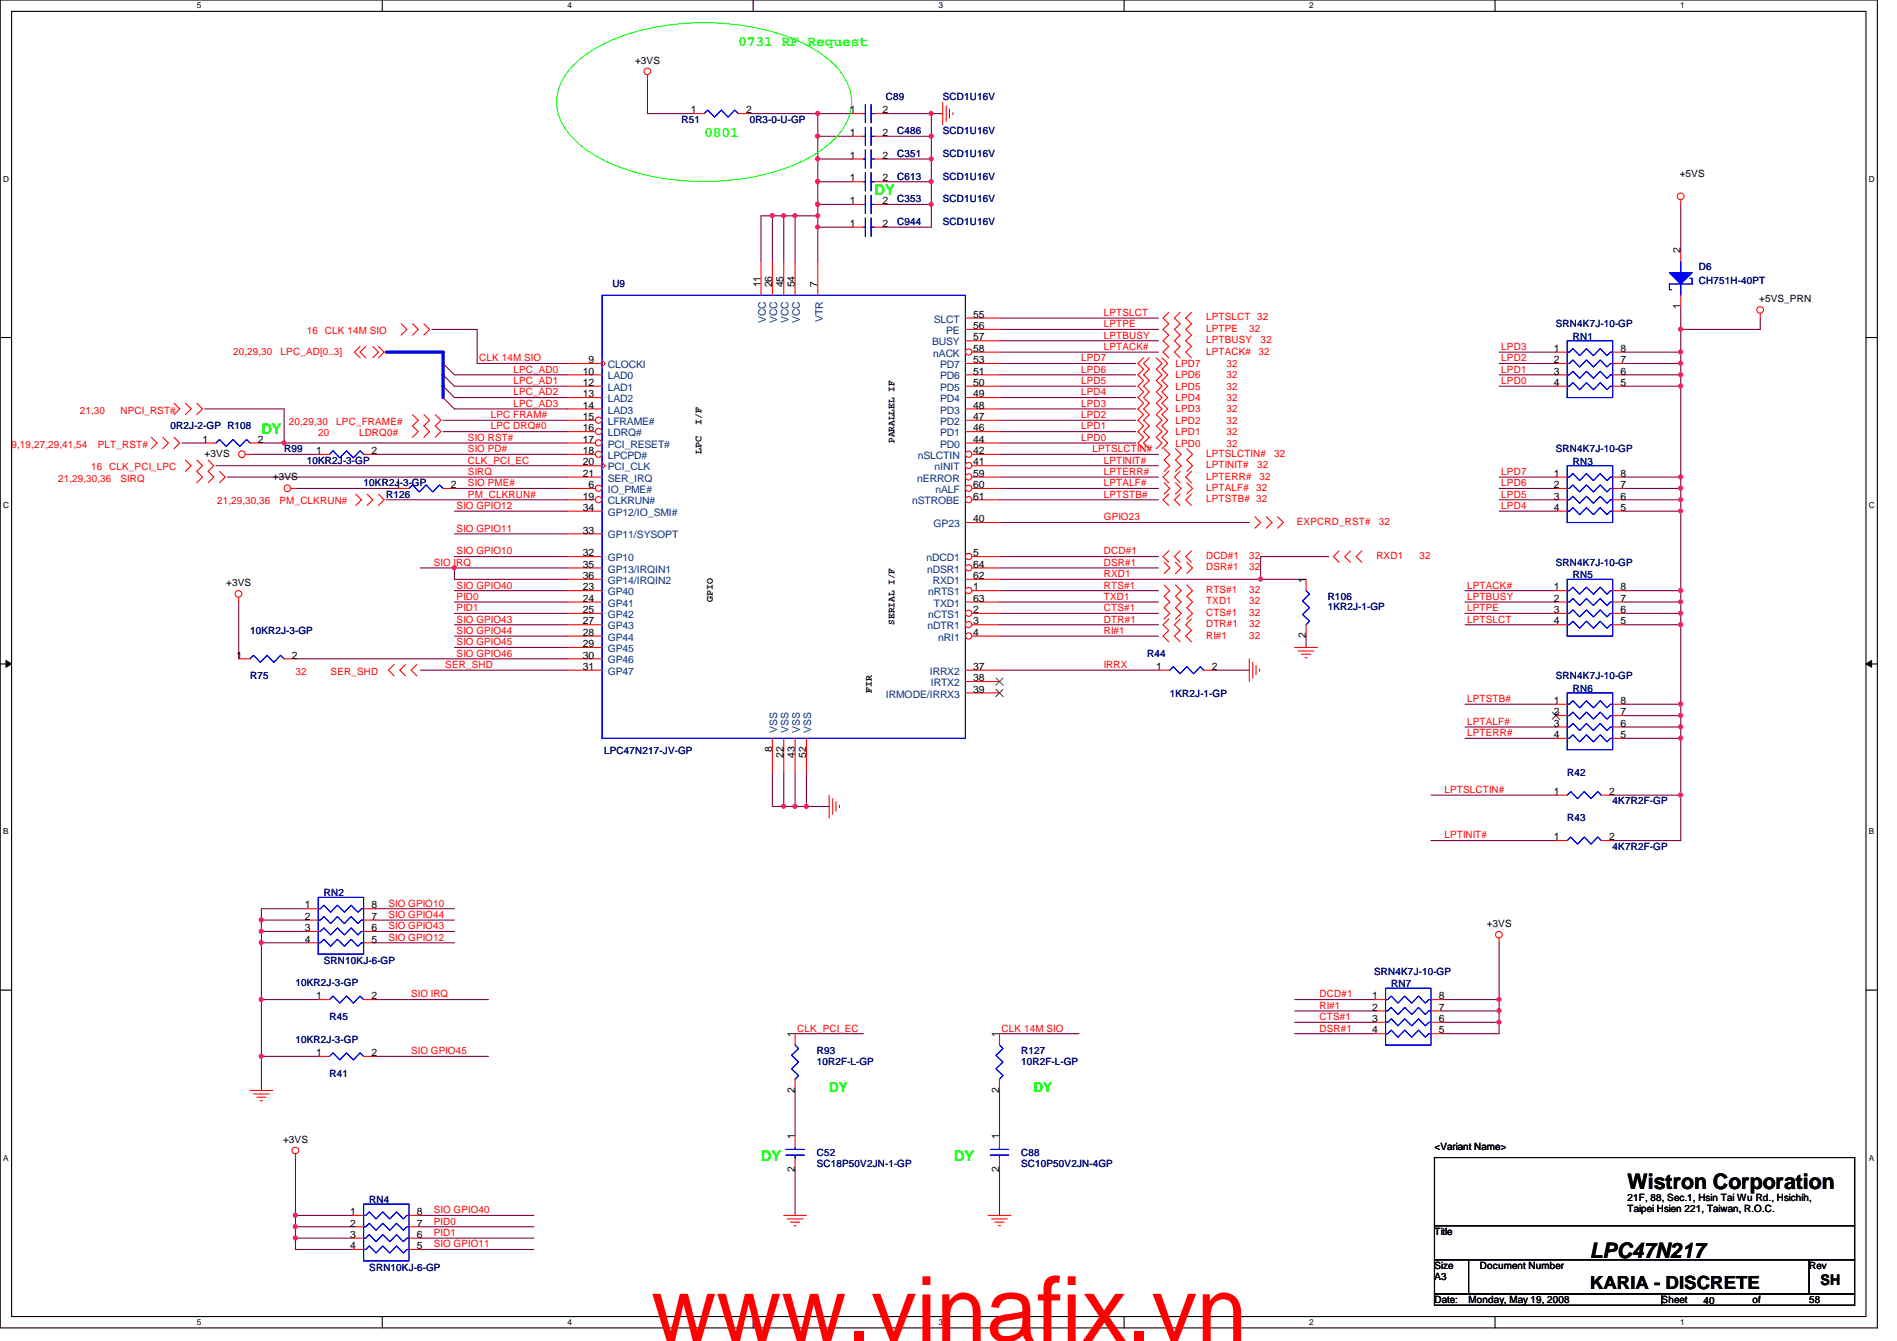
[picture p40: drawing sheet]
<svg xmlns="http://www.w3.org/2000/svg" width="297mm" height="210mm" viewBox="0 0 297 210" stroke-linecap="round" stroke-linejoin="round" font-family="sans-serif">
<defs><g id="words">
<text font-size="14.1" fill="#f00" x="102" y="209.9">www.vinafix.vn</text>
<g font-size="3.3">
<text x="254.8" y="186.1">Wistron Corporation</text>
<text x="249" y="196.8">LPC47N217</text>
</g>
<text font-size="2.8" x="249" y="201.8">KARIA - DISCRETE</text>
<g font-size="2.3" fill="#0f0">
<text x="115.6" y="7.2">0731 RF Request</text>
<text x="110.3" y="21.4">0801</text>
<text x="136.9" y="30.6">DY</text>
<text x="40.9" y="67.9">DY</text>
<text x="119.2" y="181.7">DY</text>
<text x="149.4" y="181.7">DY</text>
</g>
<text font-size="2.3" x="285.1" y="201.1">SH</text>
<g font-size="2.1" fill="#0f0">
<text x="129.8" y="170.9">DY</text>
<text x="161.8" y="170.9">DY</text>
</g>
<g font-size="1.6">
<text x="99.4" y="10">+3VS</text>
<text x="108.2" y="17.7">1</text>
<text x="116.8" y="17.7">2</text>
<text x="133.1" y="17.7">1</text>
<text x="138.2" y="17.7">2</text>
<text x="133.1" y="21.3">1</text>
<text x="138.2" y="21.3">2</text>
<text x="133.1" y="28.4">1</text>
<text x="133.1" y="24.8">1</text>
<text x="138.2" y="28.4">2</text>
<text x="138.2" y="24.8">2</text>
<text x="263" y="27.8">+5VS</text>
<text x="133.1" y="35.5">1</text>
<text x="133.1" y="32">1</text>
<text x="138.2" y="35.5">2</text>
<text x="138.2" y="32">2</text>
<text x="263.1" y="39.7" transform="rotate(-90 263.1 39.7)">2</text>
<text x="119.1" y="45" transform="rotate(-90 119.1 45)">11</text>
<text x="120.9" y="45" transform="rotate(-90 120.9 45)">26</text>
<text x="122.7" y="45" transform="rotate(-90 122.7 45)">45</text>
<text x="124.5" y="45" transform="rotate(-90 124.5 45)">54</text>
<text x="128" y="45" transform="rotate(-90 128 45)">7</text>
<text x="275.5" y="47.3">+5VS_PRN</text>
<text x="152.4" y="49.7">55</text>
<text x="152.4" y="53.3">57</text>
<text x="152.4" y="51.5">56</text>
<text x="263.1" y="48.3" transform="rotate(-90 263.1 48.3)">1</text>
<text x="91.3" y="58.6">10</text>
<text x="92.2" y="56.9">9</text>
<text x="152.4" y="55.1">58</text>
<text x="152.4" y="56.9">53</text>
<text x="152.4" y="58.6">51</text>
<text x="243.3" y="55.1">1</text>
<text x="243.3" y="56.9">2</text>
<text x="243.3" y="58.6">3</text>
<text x="253.7" y="58.6">6</text>
<text x="253.7" y="56.9">7</text>
<text x="253.7" y="55.1">8</text>
<text x="91.3" y="60.4">12</text>
<text x="91.3" y="62.2">13</text>
<text x="91.3" y="64">14</text>
<text x="91.3" y="65.7">15</text>
<text x="152.4" y="60.4">50</text>
<text x="152.4" y="62.2">49</text>
<text x="152.4" y="64">48</text>
<text x="152.4" y="65.7">47</text>
<text x="243.3" y="60.4">4</text>
<text x="253.7" y="60.4">5</text>
<text x="31.7" y="69.3">1</text>
<text x="32" y="71.5">+3VS</text>
<text x="40.4" y="69.3">2</text>
<text x="49.5" y="71.1">1</text>
<text x="58.2" y="71.1">2</text>
<text x="91.3" y="67.5">16</text>
<text x="91.3" y="69.3">17</text>
<text x="91.3" y="71.1">18</text>
<text x="109.9" y="71.1" transform="rotate(-90 109.9 71.1)">LPC</text>
<text x="109.9" y="66.5" transform="rotate(-90 109.9 66.5)">I/F</text>
<text x="140.1" y="69.3" transform="rotate(-90 140.1 69.3)">PARALLEL IF</text>
<text x="152.4" y="71.1">42</text>
<text x="152.4" y="67.5">46</text>
<text x="152.4" y="69.3">44</text>
<text x="42.7" y="75.1">+3VS</text>
<text x="61.9" y="76.4">1</text>
<text x="70.6" y="76.4">2</text>
<text x="91.3" y="72.9">20</text>
<text x="91.3" y="74.6">21</text>
<text x="92.2" y="76.4">6</text>
<text x="152.4" y="76.4">60</text>
<text x="152.4" y="72.9">41</text>
<text x="152.4" y="74.6">59</text>
<text x="243.3" y="74.6">1</text>
<text x="243.3" y="76.4">2</text>
<text x="253.7" y="76.4">7</text>
<text x="253.7" y="74.6">8</text>
<text x="91.3" y="78.2">19</text>
<text x="91.3" y="83.5">33</text>
<text x="91.3" y="80">34</text>
<text x="152.4" y="78.2">61</text>
<text x="152.4" y="81.7">40</text>
<text x="243.3" y="78.2">3</text>
<text x="243.3" y="80">4</text>
<text x="253.7" y="80">5</text>
<text x="253.7" y="78.2">6</text>
<text x="91.3" y="87.1">32</text>
<text x="91.3" y="88.9">35</text>
<text x="152.4" y="88.9">64</text>
<text x="152.4" y="87.1">5</text>
<text x="35.4" y="91.8">+3VS</text>
<text x="91.3" y="90.6">36</text>
<text x="91.3" y="92.4">23</text>
<text x="91.3" y="96">25</text>
<text x="91.3" y="94.2">24</text>
<text x="111.6" y="94.2" transform="rotate(-90 111.6 94.2)">GPIO</text>
<text x="152.4" y="96">2</text>
<text x="152.4" y="92.4">1</text>
<text x="152.4" y="94.2">63</text>
<text x="152.4" y="90.6">62</text>
<text x="204.5" y="91.2" transform="rotate(-90 204.5 91.2)">1</text>
<text x="243.3" y="92.4">1</text>
<text x="243.3" y="94.2">2</text>
<text x="243.3" y="96">3</text>
<text x="253.7" y="96">6</text>
<text x="253.7" y="94.2">7</text>
<text x="253.7" y="92.4">8</text>
<text x="91.3" y="101.3">29</text>
<text x="91.3" y="99.5">28</text>
<text x="91.3" y="97.7">27</text>
<text x="140.1" y="97.8" transform="rotate(-90 140.1 97.8)">SERIAL I/F</text>
<text x="152.4" y="97.7">3</text>
<text x="152.4" y="99.5">4</text>
<text x="204.5" y="99.9" transform="rotate(-90 204.5 99.9)">2</text>
<text x="243.3" y="97.7">4</text>
<text x="253.7" y="97.7">5</text>
<text x="37" y="103.1">1</text>
<text x="45.7" y="103.1">2</text>
<text x="91.3" y="104.9">31</text>
<text x="91.3" y="103.1">30</text>
<text x="152.4" y="106.6">38</text>
<text x="152.4" y="104.9">37</text>
<text x="181.1" y="104.9">1</text>
<text x="189.7" y="104.9">2</text>
<text x="136.5" y="108.5" transform="rotate(-90 136.5 108.5)">FIR</text>
<text x="152.4" y="108.4">39</text>
<text x="243.3" y="110.2">1</text>
<text x="243.3" y="112">2</text>
<text x="243.3" y="113.7">3</text>
<text x="253.7" y="113.7">6</text>
<text x="253.7" y="112">7</text>
<text x="253.7" y="110.2">8</text>
<text x="120.9" y="117.7" transform="rotate(-90 120.9 117.7)">8</text>
<text x="122.7" y="118.6" transform="rotate(-90 122.7 118.6)">22</text>
<text x="124.5" y="118.6" transform="rotate(-90 124.5 118.6)">43</text>
<text x="126.2" y="118.6" transform="rotate(-90 126.2 118.6)">52</text>
<text x="243.3" y="115.5">4</text>
<text x="253.7" y="115.5">5</text>
<text x="243.3" y="124.4">1</text>
<text x="252" y="124.4">2</text>
<text x="243.3" y="131.5">1</text>
<text x="252" y="131.5">2</text>
<text x="47.7" y="142.2">1</text>
<text x="47.7" y="144">2</text>
<text x="58.2" y="144">7</text>
<text x="58.2" y="142.2">8</text>
<text x="47.7" y="145.8">3</text>
<text x="47.7" y="147.5">4</text>
<text x="58.2" y="147.5">5</text>
<text x="58.2" y="145.8">6</text>
<text x="232.8" y="145.1">+3VS</text>
<text x="49.5" y="156.4">1</text>
<text x="58.2" y="156.4">2</text>
<text x="214.8" y="156.4">1</text>
<text x="214.8" y="158.2">2</text>
<text x="214.8" y="160">3</text>
<text x="214.8" y="161.8">4</text>
<text x="225.3" y="161.8">5</text>
<text x="225.3" y="160">6</text>
<text x="225.3" y="158.2">7</text>
<text x="225.3" y="156.4">8</text>
<text x="49.5" y="165.3">1</text>
<text x="58.2" y="165.3">2</text>
<text x="124.5" y="162.3" transform="rotate(-90 124.5 162.3)">1</text>
<text x="156.5" y="162.3" transform="rotate(-90 156.5 162.3)">1</text>
<text x="124.5" y="171" transform="rotate(-90 124.5 171)">2</text>
<text x="156.5" y="171" transform="rotate(-90 156.5 171)">2</text>
<text x="44.3" y="178.9">+3VS</text>
<text x="124.5" y="178.4" transform="rotate(-90 124.5 178.4)">1</text>
<text x="156.5" y="178.4" transform="rotate(-90 156.5 178.4)">1</text>
<text x="224.6" y="180">&lt;Variant Name&gt;</text>
<text x="124.5" y="183.5" transform="rotate(-90 124.5 183.5)">2</text>
<text x="156.5" y="183.5" transform="rotate(-90 156.5 183.5)">2</text>
<text x="54.8" y="190.2">1</text>
<text x="54.8" y="192">2</text>
<text x="65.3" y="192">7</text>
<text x="65.3" y="190.2">8</text>
<text x="254.8" y="188">21F, 88, Sec.1, Hsin Tai Wu Rd., Hsichih,</text>
<text x="254.8" y="189.8">Taipei Hsien 221, Taiwan, R.O.C.</text>
<text x="54.8" y="193.8">3</text>
<text x="54.8" y="195.5">4</text>
<text x="65.3" y="195.5">5</text>
<text x="65.3" y="193.8">6</text>
<text x="224.6" y="193.3">Title</text>
<text x="224.6" y="198.6">Size</text>
<text x="224.6" y="204">Date:</text>
<text x="224.6" y="200.4">A3</text>
<text x="230" y="204">Monday, May 19, 2008</text>
<text x="231.7" y="198.6">Document Number</text>
<text x="260.2" y="204">Sheet</text>
<text x="274.4" y="204">of</text>
<text x="283.3" y="204">58</text>
<text x="283.3" y="198.6">Rev</text>
<text x="266.7" y="204.1">40</text>
</g>
<g font-size="1.6" fill="#00007f">
<text x="138.7" y="15.7">C89</text>
<text x="147.6" y="15.7">SCD1U16V</text>
<text x="106.7" y="19.2">R51</text>
<text x="117.4" y="19.2">0R3-0-U-GP</text>
<text x="140.5" y="21">C486</text>
<text x="147.6" y="21">SCD1U16V</text>
<text x="140.5" y="28.1">C613</text>
<text x="140.5" y="24.6">C351</text>
<text x="147.6" y="28.1">SCD1U16V</text>
<text x="147.6" y="24.6">SCD1U16V</text>
<text x="140.5" y="35.2">C944</text>
<text x="140.5" y="31.7">C353</text>
<text x="147.6" y="35.2">SCD1U16V</text>
<text x="147.6" y="31.7">SCD1U16V</text>
<text x="95.9" y="45">U9</text>
<text x="266" y="42.3">D6</text>
<text x="266" y="44.4">CH751H-40PT</text>
<text x="243.6" y="51.2">SRN4K7J-10-GP</text>
<text x="246.3" y="53.2">RN1</text>
<text x="26.7" y="67.2">0R2J-2-GP R108</text>
<text x="44.5" y="70.8">R99</text>
<text x="243.6" y="70.8">SRN4K7J-10-GP</text>
<text x="48" y="72.6">10KR2J-3-GP</text>
<text x="56.9" y="76.1">10KR2J-3-GP</text>
<text x="60.5" y="77.9">R126</text>
<text x="246.3" y="72.7">RN3</text>
<text x="243.6" y="88.6">SRN4K7J-10-GP</text>
<text x="207.9" y="93.9">R106</text>
<text x="207.9" y="95.5">1KR2J-1-GP</text>
<text x="246.3" y="90.5">RN5</text>
<text x="39.2" y="99.2">10KR2J-3-GP</text>
<text x="39.2" y="106.3">R75</text>
<text x="179.6" y="102.8">R44</text>
<text x="243.6" y="106.3">SRN4K7J-10-GP</text>
<text x="183.2" y="109.2">1KR2J-1-GP</text>
<text x="246.3" y="108.3">RN6</text>
<text x="94.6" y="118.1">LPC47N217-JV-GP</text>
<text x="245.4" y="121.5">R42</text>
<text x="252.5" y="125.9">4K7R2F-GP</text>
<text x="245.4" y="128.6">R43</text>
<text x="252.5" y="133">4K7R2F-GP</text>
<text x="50.7" y="140.3">RN2</text>
<text x="46.3" y="154.3">10KR2J-3-GP</text>
<text x="50.7" y="151">SRN10KJ-6-GP</text>
<text x="215.2" y="152.6">SRN4K7J-10-GP</text>
<text x="217.8" y="154.5">RN7</text>
<text x="51.6" y="159.7">R45</text>
<text x="46.3" y="163.2">10KR2J-3-GP</text>
<text x="127.9" y="165">R93</text>
<text x="127.9" y="166.6">10R2F-L-GP</text>
<text x="159.9" y="165">R127</text>
<text x="159.9" y="166.6">10R2F-L-GP</text>
<text x="51.6" y="168.6">R41</text>
<text x="127.9" y="181">C52</text>
<text x="127.9" y="182.6">SC18P50V2JN-1-GP</text>
<text x="159.9" y="181">C88</text>
<text x="159.9" y="182.6">SC10P50V2JN-4GP</text>
<text x="57.8" y="188.3">RN4</text>
<text x="57.8" y="199">SRN10KJ-6-GP</text>
</g>
<g font-size="1.6" fill="#f00">
<text x="48" y="52.3">16 CLK 14M SIO</text>
<text x="172.8" y="49.4">LPTSLCT</text>
<text x="172.8" y="51.2">LPTPE</text>
<text x="172.8" y="53">LPTBUSY</text>
<text x="188.8" y="50.2">LPTSLCT 32</text>
<text x="188.8" y="51.9">LPTPE</text>
<text x="188.8" y="53.7">LPTBUSY</text>
<text x="195.6" y="51.9">32</text>
<text x="197.4" y="53.7">32</text>
<text x="36.5" y="55.5">20,29,30</text>
<text x="43.9" y="55.5">LPC_AD[0..3]</text>
<text x="75.1" y="56.6">CLK 14M SIO</text>
<text x="80.4" y="58.3">LPC_AD0</text>
<text x="169.3" y="58.3">LPD6</text>
<text x="169.3" y="56.6">LPD7</text>
<text x="172.8" y="54.8">LPTACK#</text>
<text x="184.1" y="57.4">LPD7</text>
<text x="184.1" y="59.2">LPD6</text>
<text x="188.8" y="55.5">LPTACK#</text>
<text x="192.1" y="57.4">32</text>
<text x="192.1" y="59.2">32</text>
<text x="197.1" y="55.5">32</text>
<text x="235.1" y="54.8">LPD3</text>
<text x="235.1" y="56.6">LPD2</text>
<text x="235.1" y="58.3">LPD1</text>
<text x="12.5" y="64.7">21,30</text>
<text x="18.9" y="64.7">NPCI_RST#</text>
<text x="76.8" y="65.4">LPC FRAM#</text>
<text x="80.4" y="60.1">LPC_AD1</text>
<text x="80.4" y="61.9">LPC_AD2</text>
<text x="80.4" y="63.7">LPC_AD3</text>
<text x="169.3" y="65.4">LPD2</text>
<text x="169.3" y="63.7">LPD3</text>
<text x="169.3" y="61.9">LPD4</text>
<text x="169.3" y="60.1">LPD5</text>
<text x="184.1" y="61">LPD5</text>
<text x="184.1" y="62.8">LPD4</text>
<text x="184.1" y="64.6">LPD3</text>
<text x="192.1" y="61">32</text>
<text x="192.1" y="62.8">32</text>
<text x="192.1" y="64.6">32</text>
<text x="235.1" y="60.1">LPD0</text>
<text x="1.8" y="70.1">9,19,27,29,41,54</text>
<text x="15.3" y="70.1">PLT_RST#</text>
<text x="45.2" y="66.5">20,29,30</text>
<text x="49.8" y="68.3">20</text>
<text x="52.7" y="66.5">LPC_FRAME#</text>
<text x="56.2" y="68.3">LDRQ0#</text>
<text x="73.3" y="69">SIO RST#</text>
<text x="73.3" y="70.8">SIO PD#</text>
<text x="76.8" y="67.2">LPC DRQ#0</text>
<text x="169.3" y="69">LPD0</text>
<text x="169.3" y="67.2">LPD1</text>
<text x="171.1" y="70.8">LPTSLCTIN#</text>
<text x="184.1" y="66.3">LPD2</text>
<text x="184.1" y="68.1">LPD1</text>
<text x="184.1" y="69.9">LPD0</text>
<text x="188.8" y="71.5">LPTSLCTIN#</text>
<text x="192.1" y="66.3">32</text>
<text x="192.1" y="68.1">32</text>
<text x="192.1" y="69.9">32</text>
<text x="199.5" y="71.5">32</text>
<text x="9.1" y="75.4">21,29,30,36</text>
<text x="14.3" y="73.6">16 CLK_PCI_LPC</text>
<text x="18.9" y="75.4">SIRQ</text>
<text x="73.3" y="72.6">CLK_PCI_EC</text>
<text x="73.3" y="74.3">SIRQ</text>
<text x="73.3" y="76.1">SIO PME#</text>
<text x="73.3" y="77.9">PM_CLKRUN#</text>
<text x="172.8" y="72.6">LPTINIT#</text>
<text x="172.8" y="74.3">LPTERR#</text>
<text x="172.8" y="76.1">LPTALF#</text>
<text x="172.8" y="77.9">LPTSTB#</text>
<text x="188.8" y="73.3">LPTINIT#</text>
<text x="188.8" y="75.1">LPTERR#</text>
<text x="188.8" y="76.8">LPTALF#</text>
<text x="196.7" y="76.8">32</text>
<text x="196.8" y="73.3">32</text>
<text x="197.2" y="75.1">32</text>
<text x="235.1" y="74.3">LPD7</text>
<text x="235.1" y="76.1">LPD6</text>
<text x="235.1" y="77.9">LPD5</text>
<text x="34" y="79">21,29,30,36</text>
<text x="43.8" y="79">PM_CLKRUN#</text>
<text x="71.5" y="79.7">SIO GPIO12</text>
<text x="71.5" y="83.2">SIO GPIO11</text>
<text x="172.8" y="81.4">GPIO23</text>
<text x="188.8" y="78.6">LPTSTB# 32</text>
<text x="203.1" y="82.2">EXPCRD_RST#</text>
<text x="215.9" y="82.2">32</text>
<text x="235.1" y="79.7">LPD4</text>
<text x="67.9" y="88.6">SIO IRQ</text>
<text x="71.5" y="86.8">SIO GPIO10</text>
<text x="172.8" y="86.8">DCD#1</text>
<text x="172.8" y="88.6">DSR#1</text>
<text x="188.8" y="89.3">DSR#1</text>
<text x="188.8" y="87.5">DCD#1</text>
<text x="195.6" y="89.3">32</text>
<text x="195.6" y="87.5">32</text>
<text x="215.5" y="87.5">RXD1</text>
<text x="222.3" y="87.5">32</text>
<text x="71.5" y="92.1">SIO GPIO40</text>
<text x="71.5" y="93.9">PID0</text>
<text x="71.5" y="95.7">PID1</text>
<text x="172.8" y="90.3">RXD1</text>
<text x="172.8" y="93.9">TXD1</text>
<text x="172.8" y="92.1">RTS#1</text>
<text x="172.8" y="95.7">CTS#1</text>
<text x="188.8" y="94.6">TXD1</text>
<text x="188.8" y="92.8">RTS#1</text>
<text x="195.6" y="94.6">32</text>
<text x="195.6" y="92.8">32</text>
<text x="229.7" y="92.1">LPTACK#</text>
<text x="229.7" y="93.9">LPTBUSY</text>
<text x="229.7" y="95.7">LPTPE</text>
<text x="71.5" y="97.5">SIO GPIO43</text>
<text x="71.5" y="99.2">SIO GPIO44</text>
<text x="71.5" y="101">SIO GPIO45</text>
<text x="172.8" y="97.5">DTR#1</text>
<text x="172.8" y="99.2">RI#1</text>
<text x="188.8" y="96.4">CTS#1</text>
<text x="188.8" y="98.2">DTR#1</text>
<text x="188.8" y="99.9">RI#1</text>
<text x="195.6" y="99.9">32</text>
<text x="195.6" y="96.4">32</text>
<text x="195.6" y="98.2">32</text>
<text x="229.7" y="97.5">LPTSLCT</text>
<text x="46.3" y="105.6">32</text>
<text x="51.8" y="105.6">SER_SHD</text>
<text x="69.7" y="104.6">SER_SHD</text>
<text x="71.5" y="102.8">SIO GPIO46</text>
<text x="172.8" y="104.6">IRRX</text>
<text x="229.7" y="109.9">LPTSTB#</text>
<text x="229.7" y="113.5">LPTALF#</text>
<text x="229.7" y="115.2">LPTERR#</text>
<text x="226.2" y="124.1">LPTSLCTIN#</text>
<text x="226.2" y="131.2">LPTINIT#</text>
<text x="60.8" y="141.9">SIO GPIO10</text>
<text x="60.8" y="143.7">SIO GPIO44</text>
<text x="60.8" y="145.5">SIO GPIO43</text>
<text x="60.8" y="147.2">SIO GPIO12</text>
<text x="64.4" y="156.1">SIO IRQ</text>
<text x="124.8" y="161.5">CLK_PCI_EC</text>
<text x="156.8" y="161.5">CLK 14M SIO</text>
<text x="206.6" y="156.1">DCD#1</text>
<text x="206.6" y="157.9">RI#1</text>
<text x="206.6" y="159.7">CTS#1</text>
<text x="206.6" y="161.5">DSR#1</text>
<text x="64.4" y="165">SIO GPIO45</text>
<text x="67.9" y="189.9">SIO GPIO40</text>
<text x="67.9" y="191.7">PID0</text>
<text x="67.9" y="195.2">SIO GPIO11</text>
<text x="67.9" y="193.5">PID1</text>
</g>
<g font-size="1.6" fill="#003f7f">
<text x="119.9" y="50.6" transform="rotate(-90 119.9 50.6)">VCC</text>
<text x="121.7" y="50.6" transform="rotate(-90 121.7 50.6)">VCC</text>
<text x="123.5" y="50.6" transform="rotate(-90 123.5 50.6)">VCC</text>
<text x="125.3" y="50.6" transform="rotate(-90 125.3 50.6)">VCC</text>
<text x="128.8" y="50.4" transform="rotate(-90 128.8 50.4)">VTR</text>
<text x="146.2" y="50.5">SLCT</text>
<text x="148.2" y="52.3">PE</text>
<text x="95.2" y="57.6">CLOCKI</text>
<text x="95.2" y="59.4">LAD0</text>
<text x="146" y="54.1">BUSY</text>
<text x="146.1" y="55.8">nACK</text>
<text x="147.2" y="57.6">PD7</text>
<text x="147.2" y="59.4">PD6</text>
<text x="95.2" y="61.2">LAD1</text>
<text x="95.2" y="62.9">LAD2</text>
<text x="95.2" y="64.7">LAD3</text>
<text x="147.2" y="61.2">PD5</text>
<text x="147.2" y="62.9">PD4</text>
<text x="147.2" y="64.7">PD3</text>
<text x="95.2" y="66.5">LFRAME#</text>
<text x="95.2" y="68.3">LDRQ#</text>
<text x="95.2" y="70.1">PCI_RESET#</text>
<text x="95.2" y="71.8">LPCPD#</text>
<text x="143.7" y="71.8">nSLCTIN</text>
<text x="147.2" y="66.5">PD2</text>
<text x="147.2" y="68.3">PD1</text>
<text x="147.2" y="70.1">PD0</text>
<text x="95.2" y="77.2">IO_PME#</text>
<text x="95.2" y="73.6">PCI_CLK</text>
<text x="95.2" y="75.4">SER_IRQ</text>
<text x="143.6" y="75.4">nERROR</text>
<text x="146.3" y="73.6">nINIT</text>
<text x="146.5" y="77.2">nALF</text>
<text x="95.2" y="79">CLKRUN#</text>
<text x="95.2" y="80.7">GP12/IO_SMI#</text>
<text x="142.8" y="79">nSTROBE</text>
<text x="146.2" y="82.5">GP23</text>
<text x="95.2" y="87.8">GP10</text>
<text x="95.2" y="84.3">GP11/SYSOPT</text>
<text x="95.2" y="89.6">GP13/IRQIN1</text>
<text x="145.1" y="87.8">nDCD1</text>
<text x="145.2" y="89.6">nDSR1</text>
<text x="95.2" y="91.4">GP14/IRQIN2</text>
<text x="95.2" y="93.2">GP40</text>
<text x="95.2" y="95">GP41</text>
<text x="145.3" y="93.2">nRTS1</text>
<text x="146" y="91.4">RXD1</text>
<text x="146.2" y="95">TXD1</text>
<text x="95.2" y="100.3">GP44</text>
<text x="95.2" y="98.5">GP43</text>
<text x="95.2" y="96.7">GP42</text>
<text x="145.2" y="98.5">nDTR1</text>
<text x="145.3" y="96.7">nCTS1</text>
<text x="146.9" y="100.3">nRI1</text>
<text x="95.2" y="105.6">GP47</text>
<text x="95.2" y="103.8">GP46</text>
<text x="95.2" y="102.1">GP45</text>
<text x="145.6" y="105.6">IRRX2</text>
<text x="145.8" y="107.4">IRTX2</text>
<text x="138.7" y="109.2">IRMODE/IRRX3</text>
<text x="121.7" y="114.7" transform="rotate(-90 121.7 114.7)">VSS</text>
<text x="123.5" y="114.7" transform="rotate(-90 123.5 114.7)">VSS</text>
<text x="125.3" y="114.7" transform="rotate(-90 125.3 114.7)">VSS</text>
<text x="127" y="114.7" transform="rotate(-90 127 114.7)">VSS</text>
</g>
<g font-size="1.3">
<text x="30.8" y="1.3">5</text>
<text x="88.9" y="1.3">4</text>
<text x="146.9" y="1.3">3</text>
<text x="205" y="1.3">2</text>
<text x="263.1" y="1.3">1</text>
<text x=".5" y="28.4">D</text>
<text x="292.6" y="28.4">D</text>
<text x=".5" y="79.5">C</text>
<text x="292.6" y="79.5">C</text>
<text x=".5" y="130.6">B</text>
<text x="292.6" y="130.6">B</text>
<text x=".5" y="181.7">A</text>
<text x="292.6" y="181.7">A</text>
<text x="30.8" y="207.4">5</text>
<text x="88.9" y="207.4">4</text>
<text x="146.9" y="207.4">3</text>
<text x="205" y="207.4">2</text>
<text x="263.1" y="207.4">1</text>
</g>
</g></defs>
<path d="M0 0h294v207.9h-294zM1.8 1.8h290.4v204.3h-290.4z" fill="none" stroke="#000" stroke-width=".17"/>
<g fill="#fff">
<path d="M30.8 .2h.7v1.4h-.7z"/>
<path d="M30.8 206.2h.7v1.4h-.7z"/>
</g>
<path d="M59.9 0v1.8M59.9 206.1v1.8" fill="none" stroke="#000" stroke-width=".17"/>
<g fill="#fff">
<path d="M88.9 .2h.6v1.4h-.6z"/>
<path d="M88.9 206.2h.6v1.4h-.6z"/>
</g>
<path d="M117.9 0v1.8M117.9 206.1v1.8" fill="none" stroke="#000" stroke-width=".17"/>
<g fill="#fff">
<path d="M146.9 .2h.7v1.4h-.7z"/>
<path d="M146.9 206.2h.7v1.4h-.7z"/>
</g>
<path d="M176 0v1.8M176 206.1v1.8" fill="none" stroke="#000" stroke-width=".17"/>
<g fill="#fff">
<path d="M205 .2h.7v1.4h-.7z"/>
<path d="M205 206.2h.7v1.4h-.7z"/>
</g>
<path d="M234.1 0v1.8M234.1 206.1v1.8" fill="none" stroke="#000" stroke-width=".17"/>
<g fill="#fff">
<path d="M263.1 .2h.7v1.4h-.7z"/>
<path d="M263.1 206.2h.7v1.4h-.7z"/>
<path d="M.5 27.3h.9v1.4h-.9z"/>
<path d="M292.6 27.3h.9v1.4h-.9z"/>
<path d="M.5 78.4h.9v1.4h-.9z"/>
<path d="M292.6 78.4h.9v1.4h-.9z"/>
</g>
<path d="M0 52.8h1.8M292.2 52.8h1.8" fill="none" stroke="#000" stroke-width=".17"/>
<g fill="#fff">
<path d="M.5 129.5h.8v1.4h-.8z"/>
<path d="M292.6 129.5h.9v1.4h-.9z"/>
</g>
<path d="M0 103.9h1.8M292.2 103.9h1.8" fill="none" stroke="#000" stroke-width=".17"/>
<path d="M.9 103.4l.9 .5-.9 .5zM292.2 103.9l.9-.5v1z" fill="#000"/>
<path d="M.9 103.4l.9 .5-.9 .5zM292.2 103.9l.9-.5v1z" fill="none" stroke="#000" stroke-width=".16"/>
<g fill="#fff">
<path d="M.5 180.5h.8v1.4h-.8z"/>
<path d="M292.6 180.5h.9v1.4h-.9z"/>
</g>
<path d="M0 155h1.8M292.2 155h1.8" fill="none" stroke="#000" stroke-width=".17"/>
<path d="M234.7 60.5h8.9M234.7 74.7h8.9M234.7 76.5h8.9M234.7 78.2h8.9M234.7 80h8.9M263.2 92.5v1.7" fill="none" stroke="#7f003f" stroke-width=".17"/>
<circle cx="263.2" cy="92.4" r=".32" fill="#f0f"/>
<circle cx="263.2" cy="92.4" r=".32" fill="none" stroke="#f0f" stroke-width=".17"/>
<path d="M263.2 115.6v8.9" fill="none" stroke="#7f003f" stroke-width=".17"/>
<circle cx="263.2" cy="115.5" r=".32" fill="#f0f"/>
<circle cx="263.2" cy="115.5" r=".32" fill="none" stroke="#f0f" stroke-width=".17"/>
<path d="M229.4 92.5h14.2M229.4 94.2h14.2M229.4 96h14.2M229.4 97.8h14.2M254.3 92.5h8.9M254.3 94.2h8.9M254.3 96h8.9M254.3 97.8h8.9M229.4 110.2h14.2M254.3 110.2h8.9v1.8h-8.9M254.3 113.8h8.9M254.3 115.6h8.9" fill="none" stroke="#7f003f" stroke-width=".17"/>
<circle cx="263.2" cy="110.2" r=".32" fill="#f0f"/>
<circle cx="263.2" cy="110.2" r=".32" fill="none" stroke="#f0f" stroke-width=".17"/>
<path d="M263.2 56.9v1.8" fill="none" stroke="#7f003f" stroke-width=".17"/>
<circle cx="263.2" cy="56.9" r=".32" fill="#f0f"/>
<circle cx="263.2" cy="56.9" r=".32" fill="none" stroke="#f0f" stroke-width=".17"/>
<path d="M263.2 97.8v12.4" fill="none" stroke="#7f003f" stroke-width=".17"/>
<circle cx="263.2" cy="97.8" r=".32" fill="#f0f"/>
<circle cx="263.2" cy="97.8" r=".32" fill="none" stroke="#f0f" stroke-width=".17"/>
<path d="M263.2 78.2v1.8" fill="none" stroke="#7f003f" stroke-width=".17"/>
<circle cx="263.2" cy="78.2" r=".32" fill="#f0f"/>
<circle cx="263.2" cy="78.2" r=".32" fill="none" stroke="#f0f" stroke-width=".17"/>
<path d="M263.2 58.7v1.8" fill="none" stroke="#7f003f" stroke-width=".17"/>
<circle cx="263.2" cy="58.6" r=".32" fill="#f0f"/>
<circle cx="263.2" cy="58.6" r=".32" fill="none" stroke="#f0f" stroke-width=".17"/>
<path d="M263.2 113.8v1.8" fill="none" stroke="#7f003f" stroke-width=".17"/>
<circle cx="263.2" cy="113.8" r=".32" fill="#f0f"/>
<circle cx="263.2" cy="113.8" r=".32" fill="none" stroke="#f0f" stroke-width=".17"/>
<path d="M263.2 112v1.8" fill="none" stroke="#7f003f" stroke-width=".17"/>
<circle cx="263.2" cy="112" r=".32" fill="#f0f"/>
<circle cx="263.2" cy="112" r=".32" fill="none" stroke="#f0f" stroke-width=".17"/>
<path d="M263.2 94.2v1.8" fill="none" stroke="#7f003f" stroke-width=".17"/>
<circle cx="263.2" cy="94.2" r=".32" fill="#f0f"/>
<circle cx="263.2" cy="94.2" r=".32" fill="none" stroke="#f0f" stroke-width=".17"/>
<path d="M263.2 80v12.5" fill="none" stroke="#7f003f" stroke-width=".17"/>
<circle cx="263.2" cy="80" r=".32" fill="#f0f"/>
<circle cx="263.2" cy="80" r=".32" fill="none" stroke="#f0f" stroke-width=".17"/>
<path d="M263.2 96v1.8" fill="none" stroke="#7f003f" stroke-width=".17"/>
<circle cx="263.2" cy="96" r=".32" fill="#f0f"/>
<circle cx="263.2" cy="96" r=".32" fill="none" stroke="#f0f" stroke-width=".17"/>
<path d="M263.2 74.7v1.8" fill="none" stroke="#7f003f" stroke-width=".17"/>
<circle cx="263.2" cy="74.6" r=".32" fill="#f0f"/>
<circle cx="263.2" cy="74.6" r=".32" fill="none" stroke="#f0f" stroke-width=".17"/>
<path d="M263.2 124.5v7.1" fill="none" stroke="#7f003f" stroke-width=".17"/>
<circle cx="263.2" cy="124.4" r=".32" fill="#f0f"/>
<circle cx="263.2" cy="124.4" r=".32" fill="none" stroke="#f0f" stroke-width=".17"/>
<path d="M263.2 60.5v14.2" fill="none" stroke="#7f003f" stroke-width=".17"/>
<circle cx="263.2" cy="60.4" r=".32" fill="#f0f"/>
<circle cx="263.2" cy="60.4" r=".32" fill="none" stroke="#f0f" stroke-width=".17"/>
<path d="M263.2 76.5v1.7" fill="none" stroke="#7f003f" stroke-width=".17"/>
<circle cx="263.2" cy="76.4" r=".32" fill="#f0f"/>
<circle cx="263.2" cy="76.4" r=".32" fill="none" stroke="#f0f" stroke-width=".17"/>
<path d="M263.2 55.1v1.8" fill="none" stroke="#7f003f" stroke-width=".17"/>
<circle cx="263.2" cy="55.1" r=".32" fill="#f0f"/>
<circle cx="263.2" cy="55.1" r=".32" fill="none" stroke="#f0f" stroke-width=".17"/>
<path d="M263.2 32v7.1M254.3 55.1h8.9M263.2 48v3.6h12.4M224.1 124.5h19.5M252.5 131.6h10.7M252.5 124.5h10.7" fill="none" stroke="#7f003f" stroke-width=".17"/>
<circle cx="263.2" cy="51.5" r=".32" fill="#f0f"/>
<circle cx="263.2" cy="51.5" r=".32" fill="none" stroke="#f0f" stroke-width=".17"/>
<g fill="none" stroke="#7f003f" stroke-width=".17">
<path d="M234.7 55.1h8.9M234.7 56.9h8.9M234.7 58.7h8.9M254.3 56.9h8.9M254.3 58.7h8.9M263.2 51.6v3.5M275.6 49.8v1.8M254.3 60.5h8.9M254.3 74.7h8.9M254.3 76.5h8.9M254.3 78.2h8.9M254.3 80h8.9"/>
<path d="M224.1 131.6h19.5M49.8 156.5h-8.9v8.9M124.5 170.7v7.1M124.5 161.8h10.7M156.5 170.7v7.1M156.5 161.8h12.4M124.5 183.1v7.1M156.5 183.1v7.1"/>
</g>
<circle cx="40.9" cy="165.3" r=".32" fill="#f0f"/>
<circle cx="40.9" cy="165.3" r=".32" fill="none" stroke="#f0f" stroke-width=".17"/>
<path d="M40.9 145.8h7.1M40.9 147.6h7.1M48 142.2h-7.1v1.8h7.1M58.7 156.5h17.8M49.8 165.4h-8.9v5.3M58.7 165.4h17.8" fill="none" stroke="#7f003f" stroke-width=".17"/>
<circle cx="40.9" cy="144" r=".32" fill="#f0f"/>
<circle cx="40.9" cy="144" r=".32" fill="none" stroke="#f0f" stroke-width=".17"/>
<path d="M40.9 147.6v8.9" fill="none" stroke="#7f003f" stroke-width=".17"/>
<circle cx="40.9" cy="156.4" r=".32" fill="#f0f"/>
<circle cx="40.9" cy="156.4" r=".32" fill="none" stroke="#f0f" stroke-width=".17"/>
<path d="M40.9 145.8v1.8" fill="none" stroke="#7f003f" stroke-width=".17"/>
<circle cx="40.9" cy="147.5" r=".32" fill="#f0f"/>
<circle cx="40.9" cy="147.5" r=".32" fill="none" stroke="#f0f" stroke-width=".17"/>
<path d="M40.9 144v1.8" fill="none" stroke="#7f003f" stroke-width=".17"/>
<circle cx="40.9" cy="145.8" r=".32" fill="#f0f"/>
<circle cx="40.9" cy="145.8" r=".32" fill="none" stroke="#f0f" stroke-width=".17"/>
<path d="M55.2 193.8h-8.9v1.8M55.2 192h-8.9v1.8" fill="none" stroke="#7f003f" stroke-width=".17"/>
<circle cx="46.2" cy="193.8" r=".32" fill="#f0f"/>
<circle cx="46.2" cy="193.8" r=".32" fill="none" stroke="#f0f" stroke-width=".17"/>
<path d="M46.3 190.2h8.9" fill="none" stroke="#7f003f" stroke-width=".17"/>
<circle cx="46.2" cy="190.2" r=".32" fill="#f0f"/>
<circle cx="46.2" cy="190.2" r=".32" fill="none" stroke="#f0f" stroke-width=".17"/>
<path d="M46.3 190.2v1.8" fill="none" stroke="#7f003f" stroke-width=".17"/>
<circle cx="46.2" cy="192" r=".32" fill="#f0f"/>
<circle cx="46.2" cy="192" r=".32" fill="none" stroke="#f0f" stroke-width=".17"/>
<path d="M202.7 156.5h12.5M202.7 158.2h12.5M225.8 156.5h8.9M225.8 158.2h8.9M202.7 160h12.5M202.7 161.8h12.5M46.3 181.4v8.8M46.3 195.6h8.9" fill="none" stroke="#7f003f" stroke-width=".17"/>
<circle cx="234.7" cy="158.2" r=".32" fill="#f0f"/>
<circle cx="234.7" cy="158.2" r=".32" fill="none" stroke="#f0f" stroke-width=".17"/>
<path d="M234.7 147.6v8.9M225.8 160h8.9M225.8 161.8h8.9" fill="none" stroke="#7f003f" stroke-width=".17"/>
<circle cx="234.7" cy="156.4" r=".32" fill="#f0f"/>
<circle cx="234.7" cy="156.4" r=".32" fill="none" stroke="#f0f" stroke-width=".17"/>
<path d="M234.7 158.2v3.6" fill="none" stroke="#7f003f" stroke-width=".17"/>
<circle cx="234.7" cy="160" r=".32" fill="#f0f"/>
<circle cx="234.7" cy="160" r=".32" fill="none" stroke="#f0f" stroke-width=".17"/>
<path d="M156.5 90.7h40.9M234.7 156.5v1.7" fill="none" stroke="#7f003f" stroke-width=".17"/>
<circle cx="197.4" cy="90.7" r=".32" fill="#f0f"/>
<circle cx="197.4" cy="90.7" r=".32" fill="none" stroke="#f0f" stroke-width=".17"/>
<path d="M71.2 58.7h17.7M74.7 56.9h14.2M44.5 69.3h44.4M69.4 65.8h19.5M69.4 67.6h19.5M71.2 60.5h17.7M71.2 62.2h17.7M71.2 64h17.7M156.5 94.2h24.9" fill="none" stroke="#7f003f" stroke-width=".17"/>
<circle cx="44.5" cy="69.3" r=".32" fill="#f0f"/>
<circle cx="44.5" cy="69.3" r=".32" fill="none" stroke="#f0f" stroke-width=".17"/>
<path d="M33.8 72.9h55.1M35.6 74.7h53.3M46.3 76.5h16M58.7 71.1h30.2M60.5 78.2h28.4M71.2 76.5h17.7M71.2 88.9h17.7M71.2 80h17.7M71.2 83.6h17.7M71.2 87.1h17.7M156.5 104.9h24.9" fill="none" stroke="#7f003f" stroke-width=".17"/>
<circle cx="71.1" cy="88.9" r=".32" fill="#f0f"/>
<circle cx="71.1" cy="88.9" r=".32" fill="none" stroke="#f0f" stroke-width=".17"/>
<g fill="none" stroke="#7f003f" stroke-width=".17">
<path d="M156.5 49.8h24.9M71.2 90.7h17.7M71.2 92.5h17.7M71.2 94.2h17.7M71.2 96h17.7M71.2 97.8h17.7M71.2 99.6h17.7M46.3 103.1h42.6M65.8 104.9h23.1M71.2 101.3h17.7M190.3 104.9h5.3M120.9 120.9v5.3h1.8v-5.3"/>
<path d="M124.5 120.9v5.3M126.3 120.9v5.3"/>
</g>
<circle cx="122.7" cy="126.2" r=".32" fill="#f0f"/>
<circle cx="122.7" cy="126.2" r=".32" fill="none" stroke="#f0f" stroke-width=".17"/>
<path d="M124.5 126.2h5.3" fill="none" stroke="#7f003f" stroke-width=".17"/>
<circle cx="126.3" cy="126.2" r=".32" fill="#f0f"/>
<circle cx="126.3" cy="126.2" r=".32" fill="none" stroke="#f0f" stroke-width=".17"/>
<path d="M122.7 126.2h1.8" fill="none" stroke="#7f003f" stroke-width=".17"/>
<circle cx="124.5" cy="126.2" r=".32" fill="#f0f"/>
<circle cx="124.5" cy="126.2" r=".32" fill="none" stroke="#f0f" stroke-width=".17"/>
<path d="M119.2 33.8v7.1M120.9 33.8v7.1" fill="none" stroke="#7f003f" stroke-width=".17"/>
<circle cx="120.9" cy="33.8" r=".32" fill="#f0f"/>
<circle cx="120.9" cy="33.8" r=".32" fill="none" stroke="#f0f" stroke-width=".17"/>
<path d="M122.7 33.8v7.1" fill="none" stroke="#7f003f" stroke-width=".17"/>
<circle cx="122.7" cy="33.8" r=".32" fill="#f0f"/>
<circle cx="122.7" cy="33.8" r=".32" fill="none" stroke="#f0f" stroke-width=".17"/>
<path d="M124.5 33.8v7.1M156.5 51.6h24.9" fill="none" stroke="#7f003f" stroke-width=".17"/>
<circle cx="124.5" cy="33.8" r=".32" fill="#f0f"/>
<circle cx="124.5" cy="33.8" r=".32" fill="none" stroke="#f0f" stroke-width=".17"/>
<path d="M119.2 33.8h1.7M124.5 33.8h3.6M156.5 53.3h24.9" fill="none" stroke="#7f003f" stroke-width=".17"/>
<circle cx="128" cy="33.8" r=".32" fill="#f0f"/>
<circle cx="128" cy="33.8" r=".32" fill="none" stroke="#f0f" stroke-width=".17"/>
<g fill="none" stroke="#7f003f" stroke-width=".17">
<path d="M133.4 17.8h-5.3v3.5h5.3M120.9 33.8h3.6M156.5 55.1h24.9M156.5 58.7h21.3M156.5 56.9h21.3M156.5 69.3h21.3M156.5 67.6h21.3M156.5 65.8h21.3M156.5 64h21.3M156.5 62.2h21.3M156.5 60.5h21.3M156.5 72.9h24.9"/>
<path d="M156.5 71.1h24.9M156.5 74.7h24.9M156.5 76.5h24.9M156.5 78.2h24.9M37.4 94.2v8.9"/>
</g>
<circle cx="128" cy="17.8" r=".32" fill="#f0f"/>
<circle cx="128" cy="17.8" r=".32" fill="none" stroke="#f0f" stroke-width=".17"/>
<path d="M145.8 17.8h1.8" fill="none" stroke="#7f003f" stroke-width=".17"/>
<circle cx="145.8" cy="17.8" r=".32" fill="#f0f"/>
<circle cx="145.8" cy="17.8" r=".32" fill="none" stroke="#f0f" stroke-width=".17"/>
<g fill="none" stroke="#7f003f" stroke-width=".17">
<path d="M101.4 12.4v5.4h7.1M117.4 17.8h10.7M138.7 17.8h7.1v3.5h-7.1M128.1 28.4h5.3M67.6 51.6h7.1v5.3M28.5 69.3h3.5M32 64h12.5v5.3h-3.6M39.2 71.1h10.6M65.8 88.9h5.4v1.8M156.5 81.8h39.1M156.5 87.1h24.9M156.5 88.9h24.9"/>
<path d="M156.5 92.5h24.9M156.5 96h24.9M156.5 97.8h24.9M156.5 99.6h24.9M204.5 99.6v1.7M208.1 87.1h-10.7v3.6h7.1M229.4 115.6h14.2M229.4 113.8h14.2M58.7 145.8h12.5M58.7 147.6h12.5M58.7 142.2h12.5M58.7 144h12.5"/>
<path d="M65.8 190.2h17.8M65.8 195.6h17.8M65.8 193.8h17.8M65.8 192h17.8"/>
</g>
<path d="M60.5 55.1h8.9v7.1" fill="none" stroke="#00f" stroke-width=".51"/>
<circle cx="128" cy="28.4" r=".32" fill="#f0f"/>
<circle cx="128" cy="28.4" r=".32" fill="none" stroke="#f0f" stroke-width=".17"/>
<path d="M128.1 35.6v5.3M138.7 28.4h7.1M138.7 24.9h7.1" fill="none" stroke="#7f003f" stroke-width=".17"/>
<circle cx="128" cy="35.5" r=".32" fill="#f0f"/>
<circle cx="128" cy="35.5" r=".32" fill="none" stroke="#f0f" stroke-width=".17"/>
<path d="M128.1 32h5.3" fill="none" stroke="#7f003f" stroke-width=".17"/>
<circle cx="128" cy="32" r=".32" fill="#f0f"/>
<circle cx="128" cy="32" r=".32" fill="none" stroke="#f0f" stroke-width=".17"/>
<path d="M128.1 33.8v1.8h5.3M128.1 28.4v3.6M138.7 35.6h7.1M138.7 32h7.1" fill="none" stroke="#7f003f" stroke-width=".17"/>
<circle cx="128" cy="28.4" r=".32" fill="#f0f"/>
<circle cx="128" cy="28.4" r=".32" fill="none" stroke="#f0f" stroke-width=".17"/>
<path d="M128.1 32v1.8" fill="none" stroke="#7f003f" stroke-width=".17"/>
<circle cx="128" cy="32" r=".32" fill="#f0f"/>
<circle cx="128" cy="32" r=".32" fill="none" stroke="#f0f" stroke-width=".17"/>
<path d="M133.4 24.9h-5.3v3.5" fill="none" stroke="#7f003f" stroke-width=".17"/>
<circle cx="128" cy="24.9" r=".32" fill="#f0f"/>
<circle cx="128" cy="24.9" r=".32" fill="none" stroke="#f0f" stroke-width=".17"/>
<path d="M128.1 21.3v3.6" fill="none" stroke="#7f003f" stroke-width=".17"/>
<circle cx="128" cy="21.3" r=".32" fill="#f0f"/>
<circle cx="128" cy="21.3" r=".32" fill="none" stroke="#f0f" stroke-width=".17"/>
<path d="M145.8 21.3v3.6" fill="none" stroke="#7f003f" stroke-width=".17"/>
<circle cx="145.8" cy="21.3" r=".32" fill="#f0f"/>
<circle cx="145.8" cy="21.3" r=".32" fill="none" stroke="#f0f" stroke-width=".17"/>
<circle cx="145.8" cy="24.9" r=".32" fill="#f0f"/>
<circle cx="145.8" cy="24.9" r=".32" fill="none" stroke="#f0f" stroke-width=".17"/>
<path d="M145.8 24.9v3.5" fill="none" stroke="#7f003f" stroke-width=".17"/>
<circle cx="145.8" cy="28.4" r=".32" fill="#f0f"/>
<circle cx="145.8" cy="28.4" r=".32" fill="none" stroke="#f0f" stroke-width=".17"/>
<path d="M145.8 28.4v7.2" fill="none" stroke="#7f003f" stroke-width=".17"/>
<circle cx="145.8" cy="32" r=".32" fill="#f0f"/>
<circle cx="145.8" cy="32" r=".32" fill="none" stroke="#f0f" stroke-width=".17"/>
<g fill="none" stroke="#f00" stroke-width=".17">
<path d="M101.4 11.7v.7M133.4 17.8h1.8M136.9 17.8h1.8M147.6 16v3.6M148.2 16.6v2.4M148.7 17.1v1.4M149.2 17.6v.3M263.2 31.3v.7M56.4 54.2l-.9 .9 .9 .9M57.3 54.2l-.9 .9 .9 .9M58.4 54.2l.9 .9-.9 .9M59.3 54.2l.9 .9-.9 .9"/>
<path d="M62.8 50.7l.9 .9-.9 .9M64.6 50.7l.9 .9-.9 .9M66.4 50.7l.9 .9-.9 .9M179.1 56l-.9 .9 .9 .9-.9 .9 .9 .9-.9 .9 .9 .8-.9 .9 .9 .9-.9 .9 .9 .9-.9 .9 .9 .9-.9 .9 .9 .9-.9 .8 .9 .9M180 56l-.9 .9 .9 .9-.9 .9 .9 .9-.9 .9 .9 .8-.9 .9 .9 .9-.9 .9 .9 .9-.9 .9 .9 .9-.9 .9 .9 .9-.9 .8 .9 .9M181.1 56l.8 .9-.8 .9 .8 .9-.8 .9 .8 .9-.8 .8 .8 .9-.8 .9 .8 .9-.8 .9 .8 .9-.8 .9 .8 .9-.8 .9 .8 .8-.8 .9M181.9 56l.9 .9-.9 .9 .9 .9-.9 .9 .9 .9-.9 .8 .9 .9-.9 .9 .9 .9-.9 .9 .9 .9-.9 .9 .9 .9-.9 .9 .9 .8-.9 .9M183 48.9l-.9 .9 .9 .9-.9 .9 .9 .9-.9 .8 .9 .9-.9 .9 .9 .9M184.8 48.9l-.9 .9 .9 .9-.9 .9 .9 .9-.9 .8 .9 .9-.9 .9 .9 .9M186.6 48.9l-.9 .9 .9 .9-.9 .9 .9 .9-.9 .8 .9 .9-.9 .9 .9 .9M243.6 55.1h1.8M243.6 56.9h1.8"/>
<path d="M243.6 58.7h1.8M252.5 55.1h1.8M252.5 56.9h1.8M252.5 58.7h1.8M275.6 49.1v.7M23.7 68.5l.9 .8-.9 .9M25.5 68.5l.9 .8-.9 .9M27.3 68.5l.8 .8-.8 .9M27.3 63.1l.8 .9-.8 .9M29 72l.9 .9-.9 .9M29 63.1l.9 .9-.9 .9M30.8 72l.9 .9-.9 .9 .9 .9-.9 .9"/>
<path d="M30.8 63.1l.9 .9-.9 .9M32.6 72l.9 .9-.9 .9 .9 .9-.9 .9M34.4 73.8l.9 .9-.9 .9M38.4 71.1h.8M45.5 76.5h.8M55.7 77.3l.9 .9-.9 .9M57.5 77.3l.9 .9-.9 .9M59.3 77.3l.9 .9-.9 .9M64.6 64.9l.9 .9-.9 .9 .9 .9-.9 .9M66.4 64.9l.9 .9-.9 .9 .9 .9-.9 .9M68.2 64.9l.8 .9-.8 .9 .8 .9-.8 .9M182.3 70.2l.9 .9-.9 .9 .9 .9-.9 .9"/>
<path d="M182.3 75.6l.9 .9-.9 .8M183 73.8l-.9 .9 .9 .9M183 77.3l-.9 .9 .9 .9M184.1 70.2l.9 .9-.9 .9 .9 .9-.9 .9M184.1 75.6l.9 .9-.9 .8M184.8 73.8l-.9 .9 .9 .9M184.8 77.3l-.9 .9 .9 .9M185.8 70.2l.9 .9-.9 .9 .9 .9-.9 .9M185.8 75.6l.9 .9-.9 .8M186.6 73.8l-.9 .9 .9 .9M186.6 77.3l-.9 .9 .9 .9M243.6 60.5h1.8"/>
<path d="M252.5 60.5h1.8M37.4 93.5v.7M182.3 91.6l.9 .9-.9 .8 .9 .9-.9 .9 .9 .9-.9 .9M182.3 88l.9 .9-.9 .9M183 86.2l-.9 .9 .9 .9M183 96.9l-.9 .9 .9 .9-.9 .9 .9 .9M184.1 91.6l.9 .9-.9 .8 .9 .9-.9 .9 .9 .9-.9 .9M184.1 88l.9 .9-.9 .9M184.8 86.2l-.9 .9 .9 .9M184.8 96.9l-.9 .9 .9 .9-.9 .9 .9 .9M185.8 91.6l.9 .9-.9 .8 .9 .9-.9 .9 .9 .9-.9 .9M185.8 88l.9 .9-.9 .9"/>
<path d="M186.6 86.2l-.9 .9 .9 .9M186.6 96.9l-.9 .9 .9 .9-.9 .9 .9 .9M196.5 80.9l.9 .9-.9 .9M198.3 80.9l.9 .9-.9 .9M200.1 80.9l.9 .9-.9 .9M209.7 86.2l-.9 .9 .9 .9M211.5 86.2l-.9 .9 .9 .9M213.2 86.2l-.9 .9 .9 .9M61.7 104l-.9 .9 .9 .9M63.5 104l-.9 .9 .9 .9M65.3 104l-.9 .9 .9 .9M195.6 103.1v3.6"/>
<path d="M196.2 103.7v2.4M196.7 104.2v1.4M197.2 104.7v.4M202.7 101.3h3.6M203.3 101.9h2.4M203.8 102.4h1.4M204.3 103h.4M243.6 110.2h1.8M243.6 112h1.8M243.6 113.8h1.8M243.6 115.6h1.8M252.5 110.2h1.8"/>
<path d="M252.5 112h1.8M252.5 113.8h1.8M252.5 115.6h1.8M129.8 124.5v3.5M130.4 125v2.5M130.9 125.5v1.5M131.4 126.1v.3M234.7 146.9v.7M39.2 170.7h3.5M39.7 171.2h2.5M40.2 171.7h1.5M40.8 172.3h.3"/>
<path d="M124.5 161.8v1.8M124.5 168.9v1.8M124.5 177.8v1.8M46.3 180.6v.8M55.2 190.2h1.7M55.2 192h1.7M55.2 193.8h1.7M55.2 195.6h1.7M64 190.2h1.8M64 192h1.8M64 193.8h1.8M64 195.6h1.8"/>
<path d="M122.7 190.2h3.6M123.3 190.8h2.4M123.8 191.3h1.4M124.3 191.9h.4M124.5 181.4v1.7M154.7 190.2h3.6M155.3 190.8h2.4M155.8 191.3h1.4M156.3 191.9h.4"/>
<circle cx="101.4" cy="11.2" r=".52"/>
<circle cx="263.2" cy="30.7" r=".52"/>
<circle cx="275.6" cy="48.5" r=".52"/>
<circle cx="37.9" cy="71.1" r=".52"/>
<circle cx="45" cy="76.4" r=".52"/>
<circle cx="37.4" cy="93" r=".52"/>
<circle cx="234.7" cy="146.3" r=".52"/>
<circle cx="46.3" cy="180.1" r=".52"/>
</g>
<path d="M69.4 58.7l1.8 1.8M69.4 56.9l1.8 1.8M69.4 62.2l1.8 1.8M69.4 60.5l1.8 1.7" fill="none" stroke="#7f003f" stroke-width=".17"/>
<path d="M224.6 181.2h65.8v10.7h-65.8zM224.6 191.9h65.8v5.3h-65.8zM224.6 197.2h5.4v5.3h-5.4zM230 197.2h53.3v5.3h-53.3zM283.3 197.2h7.1v5.3h-7.1zM224.6 202.5h35.6v1.8h-35.6zM260.2 202.5h30.2v1.8h-30.2z" fill="none" stroke="#000" stroke-width=".17"/>
<path d="M89.6 10.4a23.5 23.5 0 0 1 12.1-6 39.2 39.2 0 0 1 24.1 2.4 14.6 14.6 0 0 1 6.6 5.7 7.5 7.5 0 0 1-1.5 9.1 23.6 23.6 0 0 1-12.2 5.9 39 39 0 0 1-24-2.4 14.6 14.6 0 0 1-6.6-5.7 7.5 7.5 0 0 1 1.5-9z" fill="none" stroke="#0f0" stroke-width=".17"/>
<g fill="none" stroke="#00f" stroke-width=".17">
<path d="M135.2 17.8h.3M135.5 16.3v2.9M136.4 17.8h.5M136.4 16.3v2.9M245.4 55.1h.3l.6-.5 1.1 1.1 1-1.1 1.1 1.1 1.1-1.1 1 1.1 .6-.6h.3M245.4 58.7h.3l.6-.6 1.1 1.1 1-1.1 1.1 1.1 1.1-1.1 1 1.1 .6-.5h.3M245.4 53.3h7.1v8.9h-7.1zM245.4 56.9h.3l.6-.6 1.1 1.1 1-1.1 1.1 1.1 1.1-1.1 1 1.1 .6-.5h.3M245.4 60.5h.3l.6-.6 1.1 1.1 1-1.1 1.1 1.1 1.1-1.1 1 1.1 .6-.5h.3M245.4 110.2h.3l.6-.5 1.1 1.1 1-1.1 1.1 1.1 1.1-1.1 1 1.1 .6-.6h.3M245.4 113.8h.3l.6-.6 1.1 1.1 1-1.1 1.1 1.1 1.1-1.1 1 1.1 .6-.5h.3M245.4 108.5h7.1v8.8h-7.1z"/>
<path d="M245.4 112h.3l.6-.5 1.1 1.1 1-1.1 1.1 1.1 1.1-1.1 1 1.1 .6-.6h.3M245.4 115.6h.3l.6-.6 1.1 1.1 1-1.1 1.1 1.1 1.1-1.1 1 1.1 .6-.5h.3M123.1 179.9h2.8M124.5 179.6v.3M124.5 163.6l.5 .5-1.1 1.1 1.1 1-1.1 1.1 1.1 1.1-.5 .5M56.9 190.2h.4l.5-.5 1.1 1.1 1-1.1 1.1 1.1 1.1-1.1 1.1 1.1 .5-.6h.3M56.9 193.8h.4l.5-.5 1.1 1.1 1-1.1 1.1 1.1 1.1-1.1 1.1 1.1 .5-.6h.3M56.9 188.5h7.1v8.9h-7.1zM56.9 192h.4l.5-.5 1.1 1.1 1-1.1 1.1 1.1 1.1-1.1 1.1 1.1 .5-.6h.3M56.9 195.6h.4l.5-.6 1.1 1.1 1-1.1 1.1 1.1 1.1-1.1 1.1 1.1 .5-.5h.3M123.1 180.8h2.8M124.5 180.8v.6"/>
</g>
<path d="M243.1 111.5l1.1 1.1M244.2 111.5l-1.2 1.1" fill="none" stroke="#7f3f00" stroke-width=".16"/>
<path d="M261.4 42.7h3.6l-1.8 1.7z" fill="#00f"/>
<path d="M261.4 42.7h3.6l-1.8 1.7zM263.2 40.9v1.8M263.2 44.4v1.8M264.6 43.6h.4v.8h-3.6v.9h.3" fill="none" stroke="#00f" stroke-width=".17"/>
<path d="M261.4 42.7h3.6l-1.8 1.7z" fill="#00f"/>
<g fill="none" stroke="#00f" stroke-width=".17">
<path d="M110.3 17.8l.5-.6 1.1 1.1 1-1.1 1.1 1.1 1.1-1.1 .5 .6M135.5 19.9v2.9M136.4 19.9v2.9M135.2 28.4h.3M135.2 24.9h.3M135.2 35.6h.3M135.2 21.3h.3M135.2 32h.3M135.5 27v2.9M135.5 23.5v2.8M135.5 34.1v2.9M135.5 30.6v2.8"/>
<path d="M136.4 28.4h.5M136.4 24.9h.5M136.4 35.6h.5M136.4 21.3h.5M136.4 32h.5M136.4 27v2.9M136.4 23.5v2.8M136.4 34.1v2.9M136.4 30.6v2.8M94.3 46.2h56.9v69.4h-56.9zM261.4 42.7h3.6l-1.8 1.7zM263.2 40.9v1.8"/>
<path d="M263.2 44.4v1.8M264.6 43.6h.4v.8h-3.6v.9h.3M33.8 69.3l.6-.5 1 1.1 1.1-1.1 1 1.1 1.1-1.1 .6 .5M51.6 71.1l.6-.5 1 1.1 1.1-1.1 1 1.1 1.1-1.1 .5 .5M64 76.5l.6-.6 1.1 1.1 1-1.1 1.1 1.1 1-1.1 .6 .6M245.4 74.7h.3l.6-.6 1.1 1.1 1-1.1 1.1 1.1 1.1-1.1 1 1.1 .6-.5h.3M245.4 78.2h.3l.6-.5 1.1 1.1 1-1.1 1.1 1.1 1.1-1.1 1 1.1 .6-.6h.3M245.4 72.9h7.1v8.9h-7.1zM245.4 76.5h.3l.6-.6 1.1 1.1 1-1.1 1.1 1.1 1.1-1.1 1 1.1 .6-.5h.3M204.5 92.5l.6 .5-1.1 1.1 1.1 1-1.1 1.1 1.1 1-.6 .6M245.4 92.5h.3l.6-.6 1.1 1.1 1-1.1 1.1 1.1 1.1-1.1 1 1.1 .6-.5h.3M245.4 96h.3l.6-.5 1.1 1.1 1-1.1 1.1 1.1 1.1-1.1 1 1.1 .6-.6h.3"/>
<path d="M245.4 90.7h7.1v8.9h-7.1zM245.4 94.2h.3l.6-.5 1.1 1.1 1-1.1 1.1 1.1 1.1-1.1 1 1.1 .6-.6h.3M245.4 97.8h.3l.6-.6 1.1 1.1 1-1.1 1.1 1.1 1.1-1.1 1 1.1 .6-.5h.3M245.4 80h.3l.6-.5 1.1 1.1 1-1.1 1.1 1.1 1.1-1.1 1 1.1 .6-.6h.3M183.2 104.9l.5-.5 1.1 1.1 1-1.1 1.1 1.1 1.1-1.1 .5 .5M51.6 156.5l.6-.6 1 1.1 1.1-1.1 1 1.1 1.1-1.1 .5 .6M155.1 179.9h2.8M156.5 163.6l.6 .5-1.1 1.1 1.1 1-1.1 1.1 1.1 1.1-.6 .5M156.5 179.6v.3M155.1 180.8h2.8M156.5 180.8v.6"/>
</g>
<g fill="none" stroke="#f00" stroke-width=".17">
<path d="M108.5 17.8h1.8M115.6 17.8h1.8M133.4 28.4h1.8M133.4 24.9h1.8M133.4 35.6h1.8M133.4 21.3h1.8M133.4 32h1.8M136.9 28.4h1.8M136.9 24.9h1.8M136.9 35.6h1.8M136.9 21.3h1.8M136.9 32h1.8"/>
<path d="M263.2 39.1v1.8M263.2 46.2v1.8M32 69.3h1.8M39.2 69.3h1.7M49.8 71.1h1.8M56.9 71.1h1.8M62.3 76.5h1.7M69.4 76.5h1.8M243.6 74.7h1.8M243.6 76.5h1.8M243.6 78.2h1.8M252.5 74.7h1.8"/>
<path d="M252.5 76.5h1.8M252.5 78.2h1.8M204.5 90.7v1.8M204.5 97.8v1.8M243.6 92.5h1.8M243.6 94.2h1.8M243.6 96h1.8M243.6 97.8h1.8M243.6 80h1.8M252.5 92.5h1.8M252.5 94.2h1.8M252.5 96h1.8"/>
<path d="M252.5 97.8h1.8M252.5 80h1.8M120.9 115.6v5.3M181.4 104.9h1.8M188.5 104.9h1.8M49.8 156.5h1.8M56.9 156.5h1.8M156.5 161.8v1.8M156.5 168.9v1.8M156.5 177.8v1.8M156.5 181.4v1.7"/>
</g>
<circle cx="93.7" cy="76.4" r=".5" fill="#fff"/>
<g fill="none" stroke="#f00" stroke-width=".17">
<path d="M88.9 56.9h5.4M88.9 58.7h5.4M94.3 56.4l.5 .5-.5 .5M128.1 40.9v5.3M88.9 76.5h4.3M88.9 60.5h5.4M88.9 62.2h5.4M88.9 64h5.4"/>
<circle cx="93.7" cy="76.4" r=".5"/>
</g>
<circle cx="93.7" cy="65.8" r=".5" fill="#fff"/>
<g fill="none" stroke="#f00" stroke-width=".17">
<path d="M88.9 65.8h4.3"/>
<circle cx="93.7" cy="65.8" r=".5"/>
</g>
<circle cx="93.7" cy="67.5" r=".5" fill="#fff"/>
<g fill="none" stroke="#f00" stroke-width=".17">
<path d="M88.9 67.6h4.3"/>
<circle cx="93.7" cy="67.5" r=".5"/>
</g>
<circle cx="93.7" cy="69.3" r=".5" fill="#fff"/>
<g fill="none" stroke="#f00" stroke-width=".17">
<path d="M88.9 69.3h4.3"/>
<circle cx="93.7" cy="69.3" r=".5"/>
</g>
<circle cx="93.7" cy="71.1" r=".5" fill="#fff"/>
<g fill="none" stroke="#f00" stroke-width=".17">
<path d="M88.9 71.1h4.3M88.9 72.9h5.4M88.9 74.7h5.4M94.3 72.4l.5 .5-.5 .5M88.9 87.1h5.4M151.2 81.8h5.3M122.7 115.6v5.3"/>
<circle cx="93.7" cy="71.1" r=".5"/>
</g>
<circle cx="93.7" cy="78.2" r=".5" fill="#fff"/>
<g fill="none" stroke="#f00" stroke-width=".17">
<path d="M88.9 78.2h4.3M88.9 83.6h5.4M88.9 88.9h5.4M88.9 90.7h5.4M88.9 80h5.4M151.2 104.9h5.3"/>
<circle cx="93.7" cy="78.2" r=".5"/>
</g>
<circle cx="151.7" cy="55.1" r=".5" fill="#fff"/>
<g fill="none" stroke="#f00" stroke-width=".17">
<path d="M151.2 53.3h5.3M151.2 51.6h5.3M151.2 49.8h5.3M151.2 56.9h5.3M151.2 58.7h5.3M152.2 55.1h4.3M151.2 60.5h5.3M151.2 62.2h5.3M151.2 64h5.3M151.2 65.8h5.3M151.2 67.6h5.3M151.2 69.3h5.3"/>
<path d="M126.3 115.6v5.3"/>
<circle cx="151.7" cy="55.1" r=".5"/>
</g>
<circle cx="151.7" cy="71.1" r=".5" fill="#fff"/>
<g fill="none" stroke="#f00" stroke-width=".17">
<path d="M152.2 71.1h4.3"/>
<circle cx="151.7" cy="71.1" r=".5"/>
</g>
<circle cx="151.7" cy="72.9" r=".5" fill="#fff"/>
<g fill="none" stroke="#f00" stroke-width=".17">
<path d="M119.2 40.9v5.3M120.9 40.9v5.3M122.7 40.9v5.3M152.2 72.9h4.3M88.9 99.6h5.4M88.9 97.8h5.4M88.9 92.5h5.4M88.9 96h5.4M88.9 94.2h5.4M88.9 104.9h5.4M88.9 103.1h5.4M88.9 101.3h5.4"/>
<path d="M124.5 115.6v5.3M151.2 108.5h5.3M151.2 106.7h5.3"/>
<circle cx="151.7" cy="72.9" r=".5"/>
</g>
<path d="M156 107.9l1.1 1.2M156 106.1l1.1 1.2M157.1 107.9l-1.2 1.2M157.1 106.1l-1.2 1.2" fill="none" stroke="#7f3f00" stroke-width=".16"/>
<circle cx="151.7" cy="87.1" r=".5" fill="#fff"/>
<g fill="none" stroke="#f00" stroke-width=".17">
<path d="M152.2 87.1h4.3"/>
<circle cx="151.7" cy="87.1" r=".5"/>
</g>
<circle cx="151.7" cy="99.5" r=".5" fill="#fff"/>
<g fill="none" stroke="#f00" stroke-width=".17">
<path d="M152.2 99.6h4.3"/>
<circle cx="151.7" cy="99.5" r=".5"/>
</g>
<circle cx="151.7" cy="97.8" r=".5" fill="#fff"/>
<g fill="none" stroke="#f00" stroke-width=".17">
<path d="M152.2 97.8h4.3"/>
<circle cx="151.7" cy="97.8" r=".5"/>
</g>
<circle cx="151.7" cy="96" r=".5" fill="#fff"/>
<g fill="none" stroke="#f00" stroke-width=".17">
<path d="M152.2 96h4.3"/>
<circle cx="151.7" cy="96" r=".5"/>
</g>
<circle cx="151.7" cy="92.4" r=".5" fill="#fff"/>
<g fill="none" stroke="#f00" stroke-width=".17">
<path d="M152.2 92.5h4.3"/>
<circle cx="151.7" cy="92.4" r=".5"/>
</g>
<circle cx="151.7" cy="88.9" r=".5" fill="#fff"/>
<g fill="none" stroke="#f00" stroke-width=".17">
<path d="M151.2 94.2h5.3M151.2 90.7h5.3M152.2 88.9h4.3"/>
<circle cx="151.7" cy="88.9" r=".5"/>
</g>
<circle cx="151.7" cy="78.2" r=".5" fill="#fff"/>
<g fill="none" stroke="#f00" stroke-width=".17">
<path d="M152.2 78.2h4.3"/>
<circle cx="151.7" cy="78.2" r=".5"/>
</g>
<circle cx="151.7" cy="76.4" r=".5" fill="#fff"/>
<g fill="none" stroke="#f00" stroke-width=".17">
<path d="M152.2 76.5h4.3"/>
<circle cx="151.7" cy="76.4" r=".5"/>
</g>
<circle cx="151.7" cy="74.6" r=".5" fill="#fff"/>
<g fill="none" stroke="#f00" stroke-width=".17">
<path d="M124.5 40.9v5.3M152.2 74.7h4.3M37.4 103.1h1.8M44.5 103.1h1.8M243.6 124.5h1.8M243.6 131.6h1.8M250.7 124.5h1.8M250.7 131.6h1.8M48 142.2h1.8M48 144h1.8M48 145.8h1.8M48 147.6h1.8"/>
<path d="M56.9 142.2h1.8M56.9 144h1.8M56.9 145.8h1.8M56.9 147.6h1.8M215.2 156.5h1.8M215.2 158.2h1.8M224.1 156.5h1.7M224.1 158.2h1.7M49.8 165.4h1.8M56.9 165.4h1.8M215.2 160h1.8M215.2 161.8h1.8"/>
<path d="M224.1 160h1.7M224.1 161.8h1.7"/>
<circle cx="151.7" cy="74.6" r=".5"/>
</g>
<g fill="none" stroke="#00f" stroke-width=".17">
<path d="M39.2 103.1l.5-.5 1.1 1.1 1-1.1 1.1 1.1 1-1.1 .6 .5M245.4 124.5l.6-.6 1 1.1 1.1-1.1 1 1.1 1.1-1.1 .5 .6M245.4 131.6l.6-.6 1 1.1 1.1-1.1 1 1.1 1.1-1.1 .5 .6M49.8 142.2h.4l.5-.5 1.1 1.1 1-1.1 1.1 1.1 1.1-1.1 1 1.1 .6-.6h.3M49.8 145.8h.4l.5-.6 1.1 1.1 1-1.1 1.1 1.1 1.1-1.1 1 1.1 .6-.5h.3M49.8 140.5h7.1v8.9h-7.1zM49.8 144h.4l.5-.5 1.1 1.1 1-1.1 1.1 1.1 1.1-1.1 1 1.1 .6-.6h.3M49.8 147.6h.4l.5-.6 1.1 1.1 1-1.1 1.1 1.1 1.1-1.1 1 1.1 .6-.5h.3M217 158.2h.3l.5-.5 1.1 1.1 1.1-1.1 1.1 1.1 1-1.1 1.1 1.1 .5-.6h.4M217 156.5h.3l.5-.6 1.1 1.1 1.1-1.1 1.1 1.1 1-1.1 1.1 1.1 .5-.5h.4M217 154.7h7.1v8.9h-7.1zM51.6 165.4l.6-.6 1 1.1 1.1-1.1 1 1.1 1.1-1.1 .5 .6"/>
<path d="M217 161.8h.3l.5-.6 1.1 1.1 1.1-1.1 1.1 1.1 1-1.1 1.1 1.1 .5-.5h.4M217 160h.3l.5-.5 1.1 1.1 1.1-1.1 1.1 1.1 1-1.1 1.1 1.1 .5-.6h.4"/>
</g>
<circle cx="263.2" cy="92.4" r=".32" fill="#f0f"/>
<circle cx="263.2" cy="92.4" r=".32" fill="none" stroke="#f0f" stroke-width=".17"/>
<circle cx="263.2" cy="115.5" r=".32" fill="#f0f"/>
<circle cx="263.2" cy="115.5" r=".32" fill="none" stroke="#f0f" stroke-width=".17"/>
<circle cx="263.2" cy="110.2" r=".32" fill="#f0f"/>
<circle cx="263.2" cy="110.2" r=".32" fill="none" stroke="#f0f" stroke-width=".17"/>
<circle cx="263.2" cy="56.9" r=".32" fill="#f0f"/>
<circle cx="263.2" cy="56.9" r=".32" fill="none" stroke="#f0f" stroke-width=".17"/>
<circle cx="263.2" cy="97.8" r=".32" fill="#f0f"/>
<circle cx="263.2" cy="97.8" r=".32" fill="none" stroke="#f0f" stroke-width=".17"/>
<circle cx="263.2" cy="78.2" r=".32" fill="#f0f"/>
<circle cx="263.2" cy="78.2" r=".32" fill="none" stroke="#f0f" stroke-width=".17"/>
<circle cx="263.2" cy="58.6" r=".32" fill="#f0f"/>
<circle cx="263.2" cy="58.6" r=".32" fill="none" stroke="#f0f" stroke-width=".17"/>
<circle cx="263.2" cy="113.8" r=".32" fill="#f0f"/>
<circle cx="263.2" cy="113.8" r=".32" fill="none" stroke="#f0f" stroke-width=".17"/>
<circle cx="263.2" cy="112" r=".32" fill="#f0f"/>
<circle cx="263.2" cy="112" r=".32" fill="none" stroke="#f0f" stroke-width=".17"/>
<circle cx="263.2" cy="94.2" r=".32" fill="#f0f"/>
<circle cx="263.2" cy="94.2" r=".32" fill="none" stroke="#f0f" stroke-width=".17"/>
<circle cx="263.2" cy="80" r=".32" fill="#f0f"/>
<circle cx="263.2" cy="80" r=".32" fill="none" stroke="#f0f" stroke-width=".17"/>
<circle cx="263.2" cy="96" r=".32" fill="#f0f"/>
<circle cx="263.2" cy="96" r=".32" fill="none" stroke="#f0f" stroke-width=".17"/>
<circle cx="263.2" cy="74.6" r=".32" fill="#f0f"/>
<circle cx="263.2" cy="74.6" r=".32" fill="none" stroke="#f0f" stroke-width=".17"/>
<circle cx="263.2" cy="124.4" r=".32" fill="#f0f"/>
<circle cx="263.2" cy="124.4" r=".32" fill="none" stroke="#f0f" stroke-width=".17"/>
<circle cx="263.2" cy="60.4" r=".32" fill="#f0f"/>
<circle cx="263.2" cy="60.4" r=".32" fill="none" stroke="#f0f" stroke-width=".17"/>
<circle cx="263.2" cy="76.4" r=".32" fill="#f0f"/>
<circle cx="263.2" cy="76.4" r=".32" fill="none" stroke="#f0f" stroke-width=".17"/>
<circle cx="263.2" cy="55.1" r=".32" fill="#f0f"/>
<circle cx="263.2" cy="55.1" r=".32" fill="none" stroke="#f0f" stroke-width=".17"/>
<circle cx="263.2" cy="51.5" r=".32" fill="#f0f"/>
<circle cx="263.2" cy="51.5" r=".32" fill="none" stroke="#f0f" stroke-width=".17"/>
<circle cx="40.9" cy="165.3" r=".32" fill="#f0f"/>
<circle cx="40.9" cy="165.3" r=".32" fill="none" stroke="#f0f" stroke-width=".17"/>
<circle cx="40.9" cy="144" r=".32" fill="#f0f"/>
<circle cx="40.9" cy="144" r=".32" fill="none" stroke="#f0f" stroke-width=".17"/>
<circle cx="40.9" cy="156.4" r=".32" fill="#f0f"/>
<circle cx="40.9" cy="156.4" r=".32" fill="none" stroke="#f0f" stroke-width=".17"/>
<circle cx="40.9" cy="147.5" r=".32" fill="#f0f"/>
<circle cx="40.9" cy="147.5" r=".32" fill="none" stroke="#f0f" stroke-width=".17"/>
<circle cx="40.9" cy="145.8" r=".32" fill="#f0f"/>
<circle cx="40.9" cy="145.8" r=".32" fill="none" stroke="#f0f" stroke-width=".17"/>
<circle cx="46.2" cy="193.8" r=".32" fill="#f0f"/>
<circle cx="46.2" cy="193.8" r=".32" fill="none" stroke="#f0f" stroke-width=".17"/>
<circle cx="46.2" cy="190.2" r=".32" fill="#f0f"/>
<circle cx="46.2" cy="190.2" r=".32" fill="none" stroke="#f0f" stroke-width=".17"/>
<circle cx="46.2" cy="192" r=".32" fill="#f0f"/>
<circle cx="46.2" cy="192" r=".32" fill="none" stroke="#f0f" stroke-width=".17"/>
<circle cx="234.7" cy="158.2" r=".32" fill="#f0f"/>
<circle cx="234.7" cy="158.2" r=".32" fill="none" stroke="#f0f" stroke-width=".17"/>
<circle cx="234.7" cy="156.4" r=".32" fill="#f0f"/>
<circle cx="234.7" cy="156.4" r=".32" fill="none" stroke="#f0f" stroke-width=".17"/>
<circle cx="234.7" cy="160" r=".32" fill="#f0f"/>
<circle cx="234.7" cy="160" r=".32" fill="none" stroke="#f0f" stroke-width=".17"/>
<circle cx="197.4" cy="90.7" r=".32" fill="#f0f"/>
<circle cx="197.4" cy="90.7" r=".32" fill="none" stroke="#f0f" stroke-width=".17"/>
<circle cx="44.5" cy="69.3" r=".32" fill="#f0f"/>
<circle cx="44.5" cy="69.3" r=".32" fill="none" stroke="#f0f" stroke-width=".17"/>
<circle cx="71.1" cy="88.9" r=".32" fill="#f0f"/>
<circle cx="71.1" cy="88.9" r=".32" fill="none" stroke="#f0f" stroke-width=".17"/>
<circle cx="122.7" cy="126.2" r=".32" fill="#f0f"/>
<circle cx="122.7" cy="126.2" r=".32" fill="none" stroke="#f0f" stroke-width=".17"/>
<circle cx="126.3" cy="126.2" r=".32" fill="#f0f"/>
<circle cx="126.3" cy="126.2" r=".32" fill="none" stroke="#f0f" stroke-width=".17"/>
<circle cx="124.5" cy="126.2" r=".32" fill="#f0f"/>
<circle cx="124.5" cy="126.2" r=".32" fill="none" stroke="#f0f" stroke-width=".17"/>
<circle cx="120.9" cy="33.8" r=".32" fill="#f0f"/>
<circle cx="120.9" cy="33.8" r=".32" fill="none" stroke="#f0f" stroke-width=".17"/>
<circle cx="122.7" cy="33.8" r=".32" fill="#f0f"/>
<circle cx="122.7" cy="33.8" r=".32" fill="none" stroke="#f0f" stroke-width=".17"/>
<circle cx="124.5" cy="33.8" r=".32" fill="#f0f"/>
<circle cx="124.5" cy="33.8" r=".32" fill="none" stroke="#f0f" stroke-width=".17"/>
<circle cx="128" cy="33.8" r=".32" fill="#f0f"/>
<circle cx="128" cy="33.8" r=".32" fill="none" stroke="#f0f" stroke-width=".17"/>
<circle cx="128" cy="17.8" r=".32" fill="#f0f"/>
<circle cx="128" cy="17.8" r=".32" fill="none" stroke="#f0f" stroke-width=".17"/>
<circle cx="145.8" cy="17.8" r=".32" fill="#f0f"/>
<circle cx="145.8" cy="17.8" r=".32" fill="none" stroke="#f0f" stroke-width=".17"/>
<circle cx="128" cy="28.4" r=".32" fill="#f0f"/>
<circle cx="128" cy="28.4" r=".32" fill="none" stroke="#f0f" stroke-width=".17"/>
<circle cx="128" cy="35.5" r=".32" fill="#f0f"/>
<circle cx="128" cy="35.5" r=".32" fill="none" stroke="#f0f" stroke-width=".17"/>
<circle cx="128" cy="32" r=".32" fill="#f0f"/>
<circle cx="128" cy="32" r=".32" fill="none" stroke="#f0f" stroke-width=".17"/>
<circle cx="128" cy="28.4" r=".32" fill="#f0f"/>
<circle cx="128" cy="28.4" r=".32" fill="none" stroke="#f0f" stroke-width=".17"/>
<circle cx="128" cy="32" r=".32" fill="#f0f"/>
<circle cx="128" cy="32" r=".32" fill="none" stroke="#f0f" stroke-width=".17"/>
<circle cx="128" cy="24.9" r=".32" fill="#f0f"/>
<circle cx="128" cy="24.9" r=".32" fill="none" stroke="#f0f" stroke-width=".17"/>
<circle cx="128" cy="21.3" r=".32" fill="#f0f"/>
<circle cx="128" cy="21.3" r=".32" fill="none" stroke="#f0f" stroke-width=".17"/>
<circle cx="145.8" cy="21.3" r=".32" fill="#f0f"/>
<circle cx="145.8" cy="21.3" r=".32" fill="none" stroke="#f0f" stroke-width=".17"/>
<circle cx="145.8" cy="24.9" r=".32" fill="#f0f"/>
<circle cx="145.8" cy="24.9" r=".32" fill="none" stroke="#f0f" stroke-width=".17"/>
<circle cx="145.8" cy="28.4" r=".32" fill="#f0f"/>
<circle cx="145.8" cy="28.4" r=".32" fill="none" stroke="#f0f" stroke-width=".17"/>
<circle cx="145.8" cy="32" r=".32" fill="#f0f"/>
<circle cx="145.8" cy="32" r=".32" fill="none" stroke="#f0f" stroke-width=".17"/>
<use href="#words"/>
</svg>
